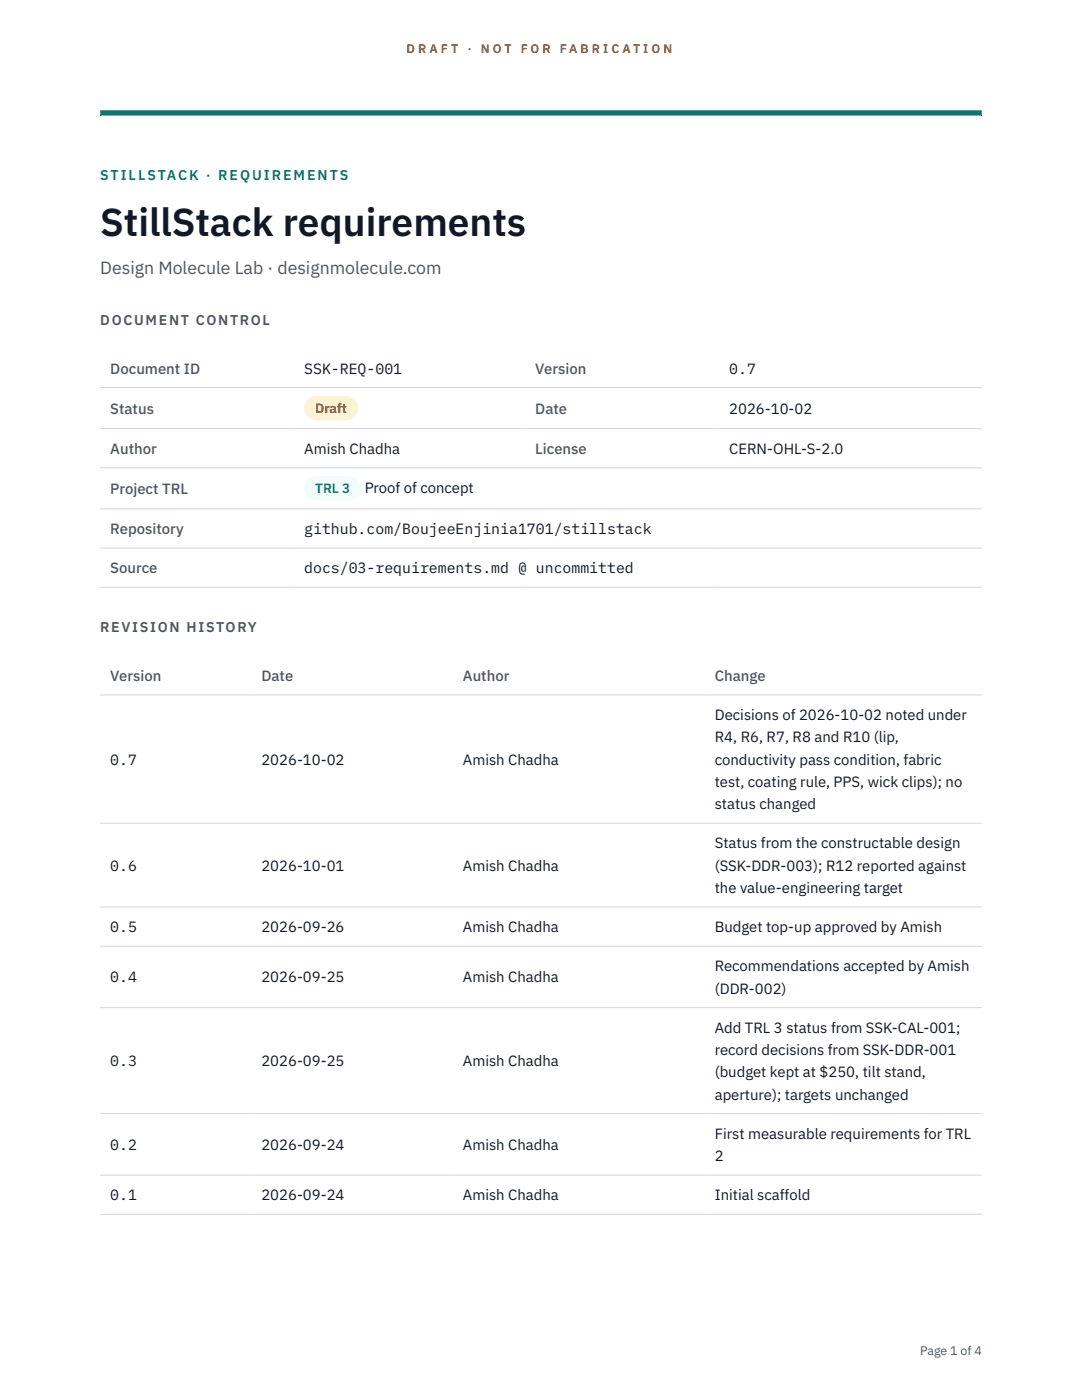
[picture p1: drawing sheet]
<svg xmlns="http://www.w3.org/2000/svg" width="216mm" height="279mm" viewBox="0 0 216 279" stroke-linecap="round" stroke-linejoin="round" font-family="sans-serif">
<defs><g id="words">
<text font-size="7.8" fill="#111827" x="20" y="47.1">StillStack requirements</text>
<text font-size="3.5" fill="#4b5563" x="20" y="54.6">Design Molecule Lab · designmolecule.com</text>
<g font-size="3" fill="#4b5563">
<text x="22" y="74.5">Document ID</text>
<text x="106.8" y="74.5">Version</text>
<text x="22" y="82.6">Status</text>
<text x="106.8" y="82.6">Date</text>
<text x="22" y="90.6">Author</text>
<text x="106.8" y="90.6">License</text>
<text x="22" y="98.6">Project TRL</text>
<text x="22" y="106.6">Repository</text>
<text x="22" y="114.4">Source</text>
<text x="22" y="135.9">Version</text>
<text x="52.2" y="135.9">Date</text>
<text x="92.4" y="135.9">Author</text>
<text x="142.6" y="135.9">Change</text>
</g>
<g font-size="3" fill="#111827">
<text x="60.7" y="74.5">SSK-REQ-001</text>
<text x="145.5" y="74.5">0.7</text>
<text x="145.5" y="82.6">2026-10-02</text>
<text x="60.7" y="90.6">Amish Chadha</text>
<text x="145.5" y="90.6">CERN-OHL-S-2.0</text>
<text x="72.8" y="98.5">Proof of concept</text>
<text x="60.7" y="106.6">github.com/BoujeeEnjinia1701/stillstack</text>
<text x="60.7" y="114.4">docs/03-requirements.md @ uncommitted</text>
<text x="142.6" y="143.7">Decisions of 2026-10-02 noted under</text>
<text x="142.6" y="148.2">R4, R6, R7, R8 and R10 (lip,</text>
<text x="22" y="152.6">0.7</text>
<text x="52.2" y="152.6">2026-10-02</text>
<text x="92.4" y="152.6">Amish Chadha</text>
<text x="142.6" y="152.6">conductivity pass condition, fabric</text>
<text x="142.6" y="157.1">test, coating rule, PPS, wick clips); no</text>
<text x="142.6" y="161.5">status changed</text>
<text x="22" y="173.8">0.6</text>
<text x="52.2" y="173.8">2026-10-01</text>
<text x="92.4" y="173.8">Amish Chadha</text>
<text x="142.6" y="169.3">Status from the constructable design</text>
<text x="142.6" y="173.8">(SSK-DDR-003); R12 reported against</text>
<text x="142.6" y="178.2">the value-engineering target</text>
<text x="22" y="186">0.5</text>
<text x="52.2" y="186">2026-09-26</text>
<text x="92.4" y="186">Amish Chadha</text>
<text x="142.6" y="186">Budget top-up approved by Amish</text>
<text x="22" y="196.1">0.4</text>
<text x="52.2" y="196.1">2026-09-25</text>
<text x="92.4" y="196.1">Amish Chadha</text>
<text x="142.6" y="193.9">Recommendations accepted by Amish</text>
<text x="142.6" y="198.3">(DDR-002)</text>
<text x="142.6" y="206.1">Add TRL 3 status from SSK-CAL-001;</text>
<text x="22" y="212.8">0.3</text>
<text x="52.2" y="212.8">2026-09-25</text>
<text x="92.4" y="212.8">Amish Chadha</text>
<text x="142.6" y="210.6">record decisions from SSK-DDR-001</text>
<text x="142.6" y="215">(budget kept at $250, tilt stand,</text>
<text x="142.6" y="219.5">aperture); targets unchanged</text>
<text x="142.6" y="227.3">First measurable requirements for TRL</text>
<text x="22" y="229.5">0.2</text>
<text x="52.2" y="229.5">2026-09-24</text>
<text x="92.4" y="229.5">Amish Chadha</text>
<text x="142.6" y="231.7">2</text>
<text x="22" y="239.5">0.1</text>
<text x="52.2" y="239.5">2026-09-24</text>
<text x="92.4" y="239.5">Amish Chadha</text>
<text x="142.6" y="239.5">Initial scaffold</text>
</g>
<text font-size="2.8" fill="#0f766e" x="20" y="36">STILLSTACK · REQUIREMENTS</text>
<g font-size="2.8" fill="#4b5563">
<text x="20" y="64.8">DOCUMENT CONTROL</text>
<text x="20" y="126.2">REVISION HISTORY</text>
</g>
<text font-size="2.7" fill="#92400e" x="62.9" y="82.5">Draft</text>
<text font-size="2.7" fill="#0f766e" x="62.9" y="98.5">TRL 3</text>
<g font-size="2.5" fill="#b45309">
<text x="81.1" y="10.5">D R A F T</text>
<text x="93.3" y="10.5">·</text>
<text x="95.9" y="10.5">N O T</text>
<text x="103.9" y="10.5">F O R</text>
<text x="111.7" y="10.5">F A B R I C A T I O N</text>
</g>
<text font-size="2.5" fill="#4b5563" x="183.6" y="270.3">Page 1 of 4</text>
</g></defs>
<path d="M20 23.1h175.9zM20 22h175.9v1.1h-175.9z" fill-rule="evenodd" fill="#0f766e"/>
<g fill="none" stroke="#d1d5db" stroke-width=".2">
<path d="M20 77.3h175.9M20 85.5h175.9M20 93.4h175.9M20 101.6h175.9M20 109.4h175.9M20 117.2h175.9M20 138.7h175.9M20 164.3h175.9M20 181h175.9M20 188.8h175.9M20 201.1h175.9M20 222.3h175.9"/>
<path d="M20 234.5h175.9M20 242.3h175.9"/>
</g>
<path d="M60.7 79h10.7v4.9h-10.7z" fill="#fef3c7"/>
<path d="M60.7 95.1h11.4v4.8h-11.4z" fill="#f0fdfa"/>
<use href="#words"/>
</svg>
